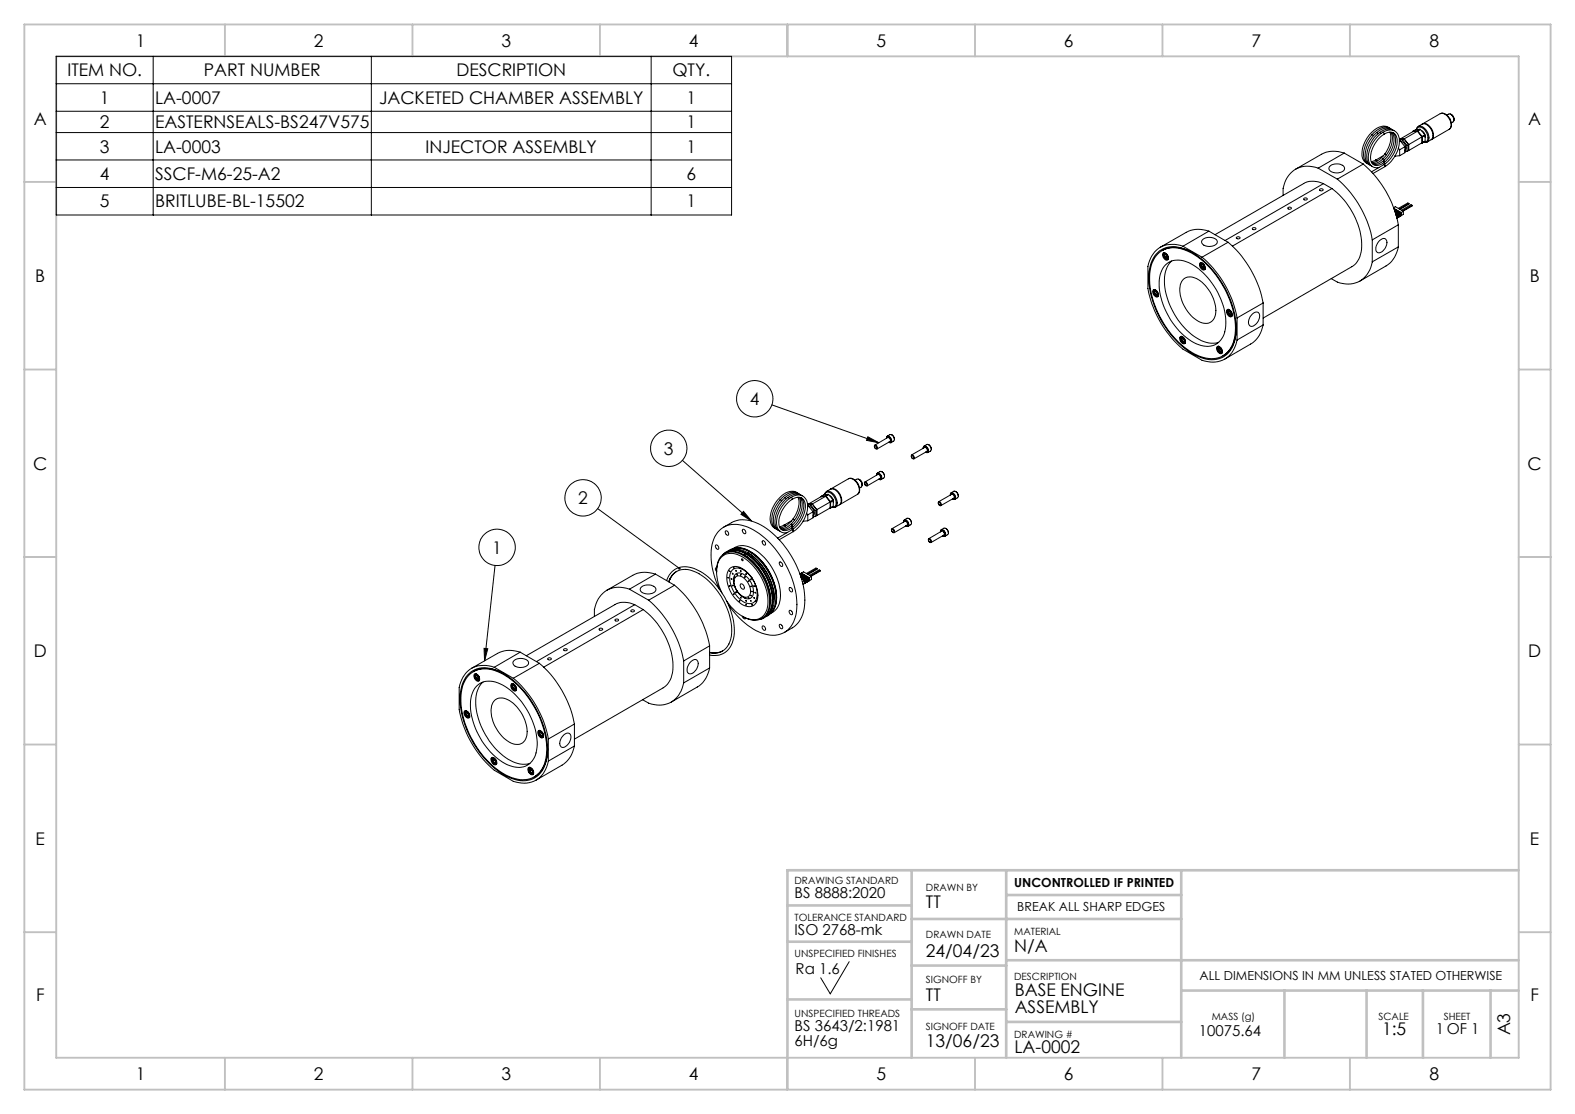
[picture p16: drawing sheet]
<svg xmlns="http://www.w3.org/2000/svg" width="841mm" height="595mm" viewBox="0 0 841 595" stroke-linecap="round" stroke-linejoin="round" font-family="sans-serif">
<defs><g id="words">
<g font-size="9.3">
<text x="73" y="25">1</text>
<text x="168" y="25">2</text>
<text x="268" y="25">3</text>
<text x="368" y="25">4</text>
<text x="468" y="25">5</text>
<text x="568" y="25">6</text>
<text x="668" y="25">7</text>
<text x="763" y="25">8</text>
<text x="36" y="41">ITEM NO.</text>
<text x="109" y="41">PART NUMBER</text>
<text x="244" y="41">DESCRIPTION</text>
<text x="359" y="41">QTY.</text>
<text x="53" y="55">1</text>
<text x="83" y="55">LA-0007</text>
<text x="202" y="55">JACKETED CHAMBER ASSEMBLY</text>
<text x="367" y="55">1</text>
<text x="18" y="67">A</text>
<text x="53" y="68">2</text>
<text x="83" y="68">EASTERNSEALS-BS247V575</text>
<text x="367" y="68">1</text>
<text x="816" y="67">A</text>
<text x="53" y="81">3</text>
<text x="83" y="81">LA-0003</text>
<text x="227" y="81">INJECTOR ASSEMBLY</text>
<text x="367" y="81">1</text>
<text x="53" y="96">4</text>
<text x="83" y="96">SSCF-M6-25-A2</text>
<text x="367" y="96">6</text>
<text x="53" y="111">5</text>
<text x="83" y="111">BRITLUBE-BL-15502</text>
<text x="367" y="111">1</text>
<text x="19" y="151">B</text>
<text x="817" y="151">B</text>
<text x="400" y="216">4</text>
<text x="355" y="243">3</text>
<text x="18" y="251">C</text>
<text x="816" y="251">C</text>
<text x="309" y="269">2</text>
<text x="263" y="296">1</text>
<text x="18" y="351">D</text>
<text x="816" y="351">D</text>
<text x="19" y="451">E</text>
<text x="817" y="451">E</text>
<text x="494" y="485">TT</text>
<text x="542" y="508">N/A</text>
<text x="494" y="511">24/04/23</text>
<text x="542" y="532">BASE ENGINE</text>
<text x="19" y="534">F</text>
<text x="494" y="534">TT</text>
<text x="817" y="534">F</text>
<text x="542" y="541">ASSEMBLY</text>
<text x="738" y="552">1:5</text>
<text x="806" y="553" transform="rotate(-90 806 553)">A3</text>
<text x="494" y="559">13/06/23</text>
<text x="542" y="562">LA-0002</text>
<text x="73" y="577">1</text>
<text x="168" y="577">2</text>
<text x="268" y="577">3</text>
<text x="368" y="577">4</text>
<text x="468" y="577">5</text>
<text x="568" y="577">6</text>
<text x="668" y="577">7</text>
<text x="763" y="577">8</text>
</g>
<g font-size="8">
<text x="424" y="479">BS 8888:2020</text>
<text x="424" y="499">ISO 2768-mk</text>
<text x="425" y="520">Ra 1.6</text>
<text x="424" y="550">BS 3643/2:1981</text>
<text x="767" y="552">1 OF 1</text>
<text x="640" y="553">10075.64</text>
<text x="424" y="558">6H/6g</text>
</g>
<g font-size="6.7">
<text x="542" y="474">UNCONTROLLED IF PRINTED</text>
<text x="543" y="486">BREAK ALL SHARP EDGES</text>
<text x="640" y="523">ALL DIMENSIONS IN MM UNLESS STATED OTHERWISE</text>
</g>
<g font-size="5.3">
<text x="424" y="472">DRAWING STANDARD</text>
<text x="494" y="476">DRAWN BY</text>
<text x="424" y="492">TOLERANCE STANDARD</text>
<text x="494" y="501">DRAWN DATE</text>
<text x="542" y="499">MATERIAL</text>
<text x="424" y="511">UNSPECIFIED FINISHES</text>
<text x="494" y="525">SIGNOFF BY</text>
<text x="542" y="523">DESCRIPTION</text>
<text x="424" y="543">UNSPECIFIED THREADS</text>
<text x="647" y="545">MASS (g)</text>
<text x="736" y="545">SCALE</text>
<text x="771" y="545">SHEET</text>
<text x="494" y="550">SIGNOFF DATE</text>
<text x="542" y="554">DRAWING #</text>
</g>
</g></defs>
<g fill="none" stroke="#c0c0c0" stroke-width="1">
<path d="M13 13h815v569h-815zM120 13v17M220 13v17M320 13v17M420 13v17M521 13v17M621 13v17M721 13v17M30 30h781v535h-781zM13 97h17M811 97h17M13 197h17"/>
<path d="M811 197h17M13 297h17M811 297h17M13 397h17M811 397h17M13 498h17M811 498h17M120 565v17M220 565v17M320 565v17M420 565v17M521 565v17"/>
<path d="M621 565v17M721 565v17"/>
</g>
<g fill="none" stroke="#c0c0c0" stroke-width="1.4">
<path d="M487 465v100M537 465v100M537 478h94M631 465v100M811 465h-391v100M420 483h67M487 491h144M420 503h67M487 515h50M537 513h274M420 534h67M487 539h50"/>
<path d="M631 529h180M686 529v36M730 529v36M760 529v36M796 529v36M537 546h94"/>
</g>
<g fill="none" stroke="#000" stroke-width=".53">
<path d="M30 30h361v85h-361zM82 30v85M198 30v85M348 30v85M30 45h361M30 59h361M30 71h361M733 72a12 12 0 0 0-3 15l1 1M733 72h.1M735 71a14 14 0 0 0-5 16l2 1M735 71h1M737 71a15 15 0 0 0-6 16l2 2"/>
<path d="M737 71h.1M738 71a15 15 0 0 0-7 17 4 4 0 0 0 5 1M738 71a6 6 0 0 1 7-1 6 6 0 0 1 2 7 18 18 0 0 1-7 12M738 71l1 1M739 72a13 13 0 0 0-6 15 4 4 0 0 0 6 0M739 72a4 4 0 0 1 5-1 4 4 0 0 1 2 5 16 16 0 0 1-7 12M742 68a7 7 0 0 0-10 3 13 13 0 0 0-3 15l1 1M742 71a12 12 0 0 1-3 11M742 69a8 8 0 0 0-9 3M743 71a13 13 0 0 1-5 14M743 71a11 11 0 0 1-2 13l-2 2M743 69a7 7 0 0 0-8 2"/>
<path d="M744 71a10 10 0 0 1-2 12l-3 4M744 70a6 6 0 0 0-7 1M747 79v1M747 80v3M747 74h.1M748 75l-1 1M748 75l2 3M748 75h-1M748 76a3 3 0 0 1 2 4M749 75h-2M749 75l2 3M750 74l-1 1"/>
<path d="M750 74l2 3M750 74h-3M750 78l-3 2M750 78v4l-3 1M751 78v3M752 77l-1 1M752 77v3M754 70l-7 4M754 70h.1M755 70h-1M756 69a2.3 2.3 0 0 1 2-2 2.3 2.3 0 0 1 3 2 5 5 0 0 1 1 7h-2M756 69a2.4 2.4 0 0 1 3-1 2.4 2.4 0 0 1 2 2 4 4 0 0 1 0 6h-1"/>
<path d="M757 70l-7 4M757 70l2 3M757 70h-3M757 70h-2M757 70h.1M757 68l2-2a6 6 0 0 1 5 9l-2 1M758 69h.1M758 69h-2l-1 1M758 69l-1 1M758 69l3 3M759 70a4 4 0 0 1 2 3M759 73l-7 4"/>
<path d="M759 73v3M759 73h1M760 73v3M760 76h-1M761 72h.1M761 72l-2 1M761 72v3M761 75l-9 5M761 75l-1 1M761 72l-1 1M769 61a5 5 0 0 1 5 2 5 5 0 0 1 0 6M769 61l-9 5a6 6 0 0 1 5 7l-1 2"/>
<path d="M769 61a6 6 0 0 1 5 8M773 61a2.4 2.4 0 0 1 3 1 2.4 2.4 0 0 1-1 4M774 69l-10 5M774 61a2.8 2.8 0 0 1 2 3M775 61l1 1v2M776 64h.1M30 85h361M704 90a13 13 0 0 0-19 14M704 90l10 6M707 98a12 12 0 0 0-11 0l-47 27M707 98l-53 30M707 98l4 3"/>
<path d="M710 89a5 5 0 0 1 8 1 5 5 0 0 1-8 0zM714 96a57 57 0 0 1 19 32M718 82a15 15 0 0 0-12 0l-14 8M718 82l-14 8M718 82l10 6M728 88a56 56 0 0 1 19 32M728 88l-14 8M735 85l-3 1M735 85v1M738 85a7 7 0 0 1-5 2M738 85h1M739 86l-3 2h-3"/>
<path d="M739 86h.1M739 83l-4 2M739 87h1M739 88l1 1M739 88l-7 4M739 82a10 10 0 0 1-7 5M739 82l1 1M740 89l-7 4M747 83h-2M750 80h.1M751 81h-1M752 80l-1 1"/>
<path d="M30 100h361M688 111a.9 .9 0 0 1 1 0 .9 .9 0 0 1 0 1h-1zM696 106a.9 .9 0 0 1 1 0 .9 .9 0 0 1 1 1h-1zM705 101a.9 .9 0 0 1 1 0 .9 .9 0 0 1 0 1h-1zM711 101a38 38 0 0 1 15 35l-1 3-2 3-49 28M711 101l-53 30M744 111l1-1 4 3M744 111l4 2M744 112l4 2M745 112l3 2M745 112l2 2M745 113l2 1"/>
<path d="M745 114h2M745 114l1 1M746 115h.1M746 115v1M746 116h.1M746 116h1M746 115l-1-1 1 1M747 114v2M747 114h.1M747 116h.1M747 115h.1M747 115h1"/>
<path d="M748 114v1M748 114h.1M748 115h.1M748 113v2M749 113h-1M749 113v1l-1 1M752 109v-1l-5 3M752 109l-5 3M752 109l-4 3M754 110l-5 3M754 110l-1-1-5 3M617 136a14 14 0 0 1 18-2 49 49 0 0 1 25 46 13 13 0 0 1-20 10 49 49 0 0 1-26-47l1-4z"/>
<path d="M618 136a14 14 0 0 1 18-1 49 49 0 0 1 23 45 13 13 0 0 1-19 10 49 49 0 0 1-26-45l1-5zM621 134a15 15 0 0 1 16 1M621 135a2.4 2.4 0 0 1 2 1 2.4 2.4 0 0 1 0 3 2.7 2.7 0 0 1-2-4zM621 135a1.8 1.8 0 0 1 2 1 1.8 1.8 0 0 1 0 2 2.4 2.4 0 0 1-2-3zM622 136v1M622 135h.1M622 137l1 1M622 135l-1 1M622 136h.1M622 136l1 2M622 136h1M623 136h.1"/>
<path d="M623 136v1M623 136l-1 1M623 138h.1M623 137v1M624 138h-2M624 138v1M626 139a18 18 0 0 0-3 20 35 35 0 0 0 23 24h5M632 131a13 13 0 0 0-19 11v12a56 56 0 0 0 19 32l10 6a13 13 0 0 0 19-10M632 131l10 6M642 137a56 56 0 0 1 19 33M642 128a5 5 0 0 1 8 1 5 5 0 0 1-4 3 5 5 0 0 1-4-3zM646 123a15 15 0 0 0-13 1l-13 8"/>
<path d="M646 123l-14 8M646 123l10 6M656 129a57 57 0 0 1 18 33M656 129l-14 8M660 127a.9 .9 0 0 1 1-1 .9 .9 0 0 1 1 1h-1zM669 122h2a.9 .9 0 0 1-1 1 .9 .9 0 0 1-1-1zM733 140a13 13 0 0 1-22 9M733 128v12M737 128a2.2 2.2 0 0 1 3 0 2.2 2.2 0 0 1 0 3 4 4 0 0 1-5 3 5 5 0 0 1 2-6zM747 132a15 15 0 0 1-7 10l-14 8M747 120v12M747 120l-14 8"/>
<path d="M747 132l-14 8M616 155a2.2 2.2 0 0 1 2 1 2.2 2.2 0 0 1 0 3 2.9 2.9 0 0 1-2-4zM616 155a1.9 1.9 0 0 1 2 1 1.9 1.9 0 0 1 0 2h-1a2.3 2.3 0 0 1-1-3zM616 156l1 1M617 157v1M617 155h-1M617 155l-1 1M617 156l1 1M617 156h-1M617 156h.1M617 158h1M618 156h.1"/>
<path d="M618 156l-1 1M618 157l-1 1M618 157h.1M622 141a12 12 0 0 1 17 2 38 38 0 0 1 15 34 10 10 0 0 1-15 7 38 38 0 0 1-20-36l1-4zM632 149a8 8 0 0 1 11 3 18 18 0 0 1 5 18 6 6 0 0 1-10 0 18 18 0 0 1-7-20zM641 140a2.2 2.2 0 0 1 2 2 2.2 2.2 0 0 1 0 2 2.8 2.8 0 0 1-2-4zM641 141a1.8 1.8 0 0 1 2 1 1.8 1.8 0 0 1 0 2h-1a2.3 2.3 0 0 1-1-3zM641 141l1 1M641 140h.1M642 142v1M642 140l-1 1M642 141l1 2"/>
<path d="M642 141h-1M642 141h.1M642 144h.1M643 142h.1M643 142h-1M643 143h-1M643 142v1M643 144h.1M644 144h-2M630 180a2.2 2.2 0 0 1 3 1 2.2 2.2 0 0 1-1 3 3 3 0 0 1-2-4zM631 180a1.9 1.9 0 0 1 2 1 1.9 1.9 0 0 1-1 2 2.2 2.2 0 0 1-1-3zM631 180l-1 1"/>
<path d="M655 165a2.4 2.4 0 0 1 3 2 2.4 2.4 0 0 1-1 2 2.7 2.7 0 0 1-2-4zM655 166a1.6 1.6 0 0 1 3 1 1.6 1.6 0 0 1-1 2 2.5 2.5 0 0 1-2-3zM656 166v1M656 165h.1M656 167l1 1M656 165l-1 1M656 166l1 2M656 166h.1M656 166h1M657 166v1M657 167h.1M657 167h-1"/>
<path d="M657 168h.1M657 167v1M658 168l-1 1M658 169h.1M660 175a16 16 0 0 1-7 15M661 170v12M669 168a2.2 2.2 0 0 1 3-1 2.2 2.2 0 0 1 0 3 4 4 0 0 1-5 4 5 5 0 0 1 2-6zM674 173a14 14 0 0 1-6 11l-14 8M674 162l-13 8M674 173l-13 9M674 162v11M631 181v1"/>
<path d="M631 182l1 1M631 180l1 2M631 180v1M631 180l1 1M632 183h1M632 181h.1M632 181l-1 1M632 182v1M632 182h.1M650 185a2.2 2.2 0 0 1 2 1 2.2 2.2 0 0 1 0 3 3 3 0 0 1-2-4zM650 185a1.8 1.8 0 0 1 2 1 1.8 1.8 0 0 1 0 2 2.3 2.3 0 0 1-2-3zM651 186v1"/>
<path d="M651 187v1M651 185h-1M651 185l-1 1M651 186h1M651 186h.1M652 186h.1M652 186v1M652 186l-1 1M652 186v2M652 188h-1M652 187v1M652 187l-1 1"/>
<path d="M653 188h-2M653 188h-1M412 216l57 20M463 233l6 3-6-1zM467 238h1v1a.8 .8 0 0 1-1 0 .8 .8 0 0 1 0-1zM467 238h1a1.1 1.1 0 0 1 0 1 1.1 1.1 0 0 1 0 1l-1-1zM467 238l7-4h1v2l-7 4M474 233l1-1a2.3 2.3 0 0 1 2 4h-1M475 236a1.1 1.1 0 0 0 1 0 1.1 1.1 0 0 0 0-2 1.1 1.1 0 0 0-1-1 1.1 1.1 0 0 0-2 1 1.1 1.1 0 0 1 1-1 1.1 1.1 0 0 1 2 1 1.3 1.3 0 0 1 0 1 1.3 1.3 0 0 1-1 1M476 232l2 3M493 239a1.4 1.4 0 0 1 2 0 1.4 1.4 0 0 1 1 1l-1 1h-1a1.2 1.2 0 0 0 2 0 1.2 1.2 0 0 0 0-2 1.3 1.3 0 0 0-2-1 1.3 1.3 0 0 0-1 1M493 238l2-1a2.3 2.3 0 0 1 2 4l-2 1"/>
<path d="M496 237l1 3M364 246l37 32M453 256a5 5 0 0 1 5 2 5 5 0 0 1 0 6M453 256l-9 5a5 5 0 0 1 5 3 5 5 0 0 1-1 5l10-5M453 256a6 6 0 0 1 5 8M457 256a2.4 2.4 0 0 1 3 1 2.4 2.4 0 0 1-1 4M458 256h1a2.8 2.8 0 0 1 1 3M459 256l1 1v2M460 259h.1M462 258h1v1h-1zM462 257a1.1 1.1 0 0 1 1 1 1.1 1.1 0 0 1 0 1l-1-1zM462 257l7-4 1 1v1l-7 4"/>
<path d="M468 254a1.2 1.2 0 0 1 1-2 1.2 1.2 0 0 1 1 2 1.3 1.3 0 0 1 1 1 1.3 1.3 0 0 1-2 1M468 254a1.1 1.1 0 0 1 1-1 1.1 1.1 0 0 1 1 1 1 1 0 0 1 1 1 1.1 1.1 0 0 1-2 1M468 253l2-1a2.3 2.3 0 0 1 2 3l-2 1M471 252l1 1v1M487 243l1 1a.8 .8 0 0 1-1 0 .8 .8 0 0 1 0-1zM487 243a1.1 1.1 0 0 1 1 1 1.1 1.1 0 0 1 0 1l-1-1zM487 243l7-4a1.5 1.5 0 0 1 1 2l-7 4M319 272l44 31M397 273l4 5-5-3zM417 267a13 13 0 0 0-4 14l2 2M417 267h.1M419 266a14 14 0 0 0-5 16l2 1"/>
<path d="M419 266h1M421 266a16 16 0 0 0-7 15l2 3M421 266h.1M422 266a15 15 0 0 0-6 16 4 4 0 0 0 4 2M422 266a6 6 0 0 1 7-1 6 6 0 0 1 2 7 18 18 0 0 1-7 12M422 266l1 1M422 280a7 7 0 0 1-5 2M422 280h1M423 278l-4 2M423 267a13 13 0 0 0-6 15 4 4 0 0 0 6 0M423 267a4 4 0 0 1 6-1 4 4 0 0 1 1 6 17 17 0 0 1-7 11M423 277a10 10 0 0 1-7 5"/>
<path d="M423 277l1 1M426 263a8 8 0 0 0-11 4 13 13 0 0 0-2 14l1 1M426 265a13 13 0 0 1-3 12M427 264a8 8 0 0 0-10 3M427 265a13 13 0 0 1-5 15M427 266a13 13 0 0 1-4 15M428 264a6 6 0 0 0-9 2M428 266a9 9 0 0 1-1 10l-4 6M428 265a6 6 0 0 0-7 1M431 274v1M431 275v3M431 278h-2"/>
<path d="M431 269h.1M432 270l-1 1M432 270l2 3M432 270h-1M432 270a3 3 0 0 1 2 5M433 270l2 3M433 270h-2M434 269l-1 1M434 269l2 3M434 269h-3M434 275h.1M434 273l-3 2"/>
<path d="M434 273v3l-3 2M435 273v3M435 276h-1M436 272l-1 1M436 275l-1 1M436 272v3M438 265l-7 4M438 265h.1M439 265h-1M440 264a2.3 2.3 0 0 1 2-2 2.3 2.3 0 0 1 3 2 5 5 0 0 1 1 7h-2M440 264a2.4 2.4 0 0 1 3-1 2.4 2.4 0 0 1 2 1 4 4 0 0 1 0 7h-1M441 265h-2"/>
<path d="M441 265h.1M441 265l-7 4M441 265l2 3M441 265h-3M441 262l2-1a6 6 0 0 1 5 8l-2 2M442 264h.1M442 264l-3 1M442 264l-1 1M442 264l3 3M443 265a3 3 0 0 1 2 3M443 268l-7 4M443 268v3l-7 4"/>
<path d="M443 268h1M443 271h.1M444 268v3M444 271h-1M445 267h.1M445 267l-2 1M445 270l-2 1M445 267v3M445 270h.1M445 270l-1 1M445 267l-1 1M483 278l1-1a2.3 2.3 0 0 1 3 2"/>
<path d="M485 277l2 2M487 279l-1 1-1 1M501 268l1 1v1l-1-1zM501 268h1a1.1 1.1 0 0 1 1 1 1.1 1.1 0 0 1-1 1l-1-1zM501 268l7-4 1 1v1l-7 4M508 263l1-1a2.3 2.3 0 0 1 2 4l-1 1M509 266v1a1.6 1.6 0 0 0 1-3 1.5 1.5 0 0 0-3 0 1.1 1.1 0 0 1 1-1 1.1 1.1 0 0 1 2 1 1.3 1.3 0 0 1 1 2 1.3 1.3 0 0 1-2 0M509 266h.1M510 262h.1M510 262l2 3M382 291a1.2 1.2 0 0 1 2 1 1.2 1.2 0 0 1-1 1l-1-1zM386 296a10 10 0 0 1 14 1 29 29 0 0 1 12 28 8 8 0 0 1-6 6"/>
<path d="M386 281l5-2a18 18 0 0 1 18 3 49 49 0 0 1 20 43 14 14 0 0 1-6 10l-4 3M387 296a12 12 0 0 1 14 3 28 28 0 0 1 9 27l-1 3-2 1M387 283a1.2 1.2 0 0 1 2 1 1.2 1.2 0 0 1-1 2l-1-1zM389 294a12 12 0 0 1 15 4 29 29 0 0 1 10 26 8 8 0 0 1-5 5M390 294a13 13 0 0 1 14 5 28 28 0 0 1 8 26l-2 4M391 294a20 20 0 0 1 17 11 22 22 0 0 1 3 22l-1 1M391 293a11 11 0 0 1 15 2 29 29 0 0 1 10 28l-2 2-3 3M392 294a23 23 0 0 1 18 16 20 20 0 0 1 1 17M393 293a20 20 0 0 1 17 11 22 22 0 0 1 3 22l-1 1M394 293a24 24 0 0 1 19 17 19 19 0 0 1 0 16M397 283a1.2 1.2 0 0 1 1 0 1.2 1.2 0 0 1-1 2l-1-1zM397 296h.1"/>
<path d="M397 296a31 31 0 0 1 14 25M399 295a32 32 0 0 1 14 25M407 289a1.2 1.2 0 0 1 2 0 1.2 1.2 0 0 1-1 2l-1-1zM419 280l-3 1M419 280v1M423 281l-3 2h-3M423 281h.1M423 282h1M423 283l1 1M423 283l-8 4M424 284l-8 4M476 282a1.1 1.1 0 0 1 2 1 1.1 1.1 0 0 1-1 1l-1-1z"/>
<path d="M476 283h1v1h-1zM476 282l7-4 1 1v1l-7 4M484 281a1.3 1.3 0 0 0 1-1 1.3 1.3 0 0 0-1-2h-1l-1 1a1.4 1.4 0 0 1 2-2 1.2 1.2 0 0 1 1 2 1.2 1.2 0 0 1 0 1 1.2 1.2 0 0 1-1 1M484 281h.1M496 288l1 1a.8 .8 0 0 1-1 0 .8 .8 0 0 1 0-1zM496 288a1.1 1.1 0 0 1 1 0 1.1 1.1 0 0 1 0 2l-1-2zM496 288l7-4h1v2l-7 4M502 284a1.1 1.1 0 0 1 1-1 1.1 1.1 0 0 1 1 1 1.4 1.4 0 0 1 1 1 1.4 1.4 0 0 1-1 1h-1a1.1 1.1 0 0 0 2 0 1.1 1.1 0 0 0-1-2 1.1 1.1 0 0 0-1-1 1.1 1.1 0 0 0-1 1M505 282l1 1M506 283l-2-1-1 1M506 283v2l-1 1M506 283v2"/>
<path d="M264 302l-5 51M336 315a13 13 0 0 0-19 14M336 315l10 5M342 313a5 5 0 0 1 8 2 5 5 0 0 1-8 0zM350 306a15 15 0 0 0-12 1l-14 8M350 306l-14 9M350 306l10 6M356 310a11 11 0 0 1 17-5 38 38 0 0 1 19 36 10 10 0 0 1-13 9M358 308v1M360 312a56 56 0 0 1 19 33M360 312l-14 8M361 305l-2 2-2 4"/>
<path d="M366 304a27 27 0 0 1 19 15 28 28 0 0 1 4 25 9 9 0 0 1-10 5M366 304a9 9 0 0 0-9 7M383 305a9 9 0 0 1 4-9 9 9 0 0 1 10 1 30 30 0 0 1 13 28 8 8 0 0 1-13 4h-1a1.1 1.1 0 0 0 1 1 1.1 1.1 0 0 0 1 0M383 305a26 26 0 0 0 2 12M383 305a8 8 0 0 1 3-9 8 8 0 0 1 10 1 29 29 0 0 1 13 28 8 8 0 0 1-12 4 24 24 0 0 1-9-8M383 303a1 1 0 0 0-1 1 1 1 0 0 0 1 1M384 315a35 35 0 0 1-2-29 13 13 0 0 1 17-5 48 48 0 0 1 26 47 13 13 0 0 1-20 9 42 42 0 0 1-16-14M390 304a7 7 0 0 1 9 2 14 14 0 0 1 4 16 6 6 0 0 1-9-1 15 15 0 0 1-5-17zM391 312v1zM391 306h.1M391 304a7 7 0 0 1 10 4 12 12 0 0 1 2 13 6 6 0 0 1-9-2 13 13 0 0 1-3-14zM392 303h.1"/>
<path d="M392 310h.1M392 313h.1M392 308h.1M393 308a5 5 0 0 1 7 3 4 4 0 0 1-2 8 8 8 0 0 1-5-11zM393 306a6 6 0 0 1 8 4 6 6 0 0 1-1 10 10 10 0 0 1-8-13zM393 316h.1M394 316h.1M394 307h.1M395 303h.1M396 318h.1M396 312a1.6 1.6 0 0 1 1 1 1.6 1.6 0 0 1 0 2 2 2 0 0 1-1-3zM398 319h.1"/>
<path d="M398 305h.1M402 309h.1M403 313h.1M403 316l1 1zM404 313h.1M404 317v1M413 320h.1M416 300h1a1.1 1.1 0 0 1 1 1 1.1 1.1 0 0 1-1 1l-1-1zM422 314a1.2 1.2 0 0 1 1 0 1.2 1.2 0 0 1-1 2l-1-1zM427 306l4 3M427 307l4 2M427 306l5 3"/>
<path d="M427 306v1M428 307h.1M428 308l2 1M428 307l3 2M428 308l2 2M428 306h.1M428 306l4 2M428 306l1-1 4 3M428 310h1M429 310v1M430 310h-1M430 310l-2-1 2 1"/>
<path d="M430 310v2h-1M430 311h.1M430 310h.1M430 310v1M430 309v2M430 309v1M431 309h-1M431 311h.1M431 309h.1M431 310h.1M431 309l-1 2M431 309v2"/>
<path d="M431 310h1M432 309v1M432 309h.1M432 310h.1M432 308v2M432 308v1M433 308h-1M433 308v1l-1 1M436 304l-5 3M436 304v-1l-5 3M436 304l-5 2M438 305l-1-1-5 3"/>
<path d="M438 305l-5 2M438 305l-5 3M320 336a.9 .9 0 0 1 1-1 .9 .9 0 0 1 1 1h-2zM328 331h2a.8 .8 0 0 1-1 1 .8 .8 0 0 1-1-1zM337 326a.9 .9 0 0 1 1-1 .9 .9 0 0 1 1 1l-2 1zM339 323a12 12 0 0 0-11 0l-47 27M339 323l-53 30M339 323l4 2M343 325a38 38 0 0 1 16 36l-2 4-3 2-47 28M343 325l-53 31M346 320a57 57 0 0 1 19 33M398 320l1 1z"/>
<path d="M401 321h.1M404 321h.1M407 334a1.2 1.2 0 0 1 2 1 1.2 1.2 0 0 1-1 2l-1-2zM416 333h1a1.1 1.1 0 0 1 1 1 1.1 1.1 0 0 1-1 2l-1-1zM421 326a1.2 1.2 0 0 1 2 1 1.2 1.2 0 0 1 0 1l-1-1zM250 360a15 15 0 0 1 19 0 50 50 0 0 1 23 45 13 13 0 0 1-20 10 49 49 0 0 1-26-47l1-4zM253 359a16 16 0 0 1 16 1M253 360a2.2 2.2 0 0 1 3 1 2.2 2.2 0 0 1-1 3 2.9 2.9 0 0 1-2-4zM254 360h.1M254 360l-1 1M258 346h2l-1 7zM264 356a13 13 0 0 0-19 11v12a56 56 0 0 0 19 32l10 6a13 13 0 0 0 19-11"/>
<path d="M264 356l10 6M274 353a5 5 0 0 1 8 1 5 5 0 0 1-4 2 5 5 0 0 1-4-2zM278 348a15 15 0 0 0-12 1l-14 8M278 348l-14 8M278 348l10 6M288 354a57 57 0 0 1 19 33M288 354l-14 8M293 351a.9 .9 0 0 1 1 0 .9 .9 0 0 1 0 1h-1zM301 347h2a.9 .9 0 0 1-1 0 .9 .9 0 0 1-1 0zM365 353v12M369 354a2.2 2.2 0 0 1 2-2 2.2 2.2 0 0 1 2 2 5 5 0 0 1-5 6 4 4 0 0 1 1-6zM379 357a15 15 0 0 1-7 10l-14 8"/>
<path d="M379 345l-14 8M379 357l-14 8M379 345v12M380 348l1 1M386 347l-3 1h-4M248 380a2.2 2.2 0 0 1 2 1 2.2 2.2 0 0 1 0 2 2.9 2.9 0 0 1-2-3zM248 380a1.7 1.7 0 0 1 2 1 1.7 1.7 0 0 1 0 2 2.5 2.5 0 0 1-2-3zM249 379l-1 2M250 360a15 15 0 0 1 19 0 49 49 0 0 1 23 45 13 13 0 0 1-20 10 49 49 0 0 1-26-46l2-4zM253 361h.1M254 360a1.8 1.8 0 0 1 2 1 1.8 1.8 0 0 1-1 2 2.4 2.4 0 0 1-1-3zM254 361v1"/>
<path d="M254 362l1 1M255 361h-1M255 361l1 1M255 361h.1M255 366a12 12 0 0 1 16 1 38 38 0 0 1 16 34 10 10 0 0 1-16 7 38 38 0 0 1-20-35l2-4zM255 361v1M255 361l-1 1M256 362l-1 1M256 362h.1M256 363h-1M256 363h.1M258 364a18 18 0 0 0-3 18 36 36 0 0 0 21 26h4h3"/>
<path d="M264 374a8 8 0 0 1 11 2 18 18 0 0 1 6 19 6 6 0 0 1-11 0 18 18 0 0 1-7-20zM273 365a2.2 2.2 0 0 1 2 1 2.2 2.2 0 0 1 0 3 2.8 2.8 0 0 1-2-4zM273 365a1.8 1.8 0 0 1 2 1 1.8 1.8 0 0 1 0 3v-1a2.3 2.3 0 0 1-2-3zM274 365l-1 1M274 366v1M274 367l1 1M274 362a56 56 0 0 1 19 33M274 366l1 2M274 366h.1M275 366v1M275 367h.1M275 367h-1"/>
<path d="M275 368h.1M275 367v1M276 368h-2M276 368v1M365 365a13 13 0 0 1-22 9M249 381v1M249 382h1M249 380l1 2M249 380v1M249 380h1M249 383h2M250 381h.1"/>
<path d="M250 381l-1 1M250 382h.1M288 390a2.4 2.4 0 0 1 2 1 2.4 2.4 0 0 1-1 3 2.7 2.7 0 0 1-1-4zM288 390a1.9 1.9 0 0 1 2 1 1.9 1.9 0 0 1-1 3 2.3 2.3 0 0 1-1-4zM288 390v1M288 391v1M288 392l1 1M289 391l1 2M289 391h-1M289 391h.1M289 391v1M289 392h.1"/>
<path d="M289 392h-1M290 393h-1M290 392v1M290 393v1M292 400a16 16 0 0 1-7 15M293 395v11M301 392a2.2 2.2 0 0 1 3 0 2.2 2.2 0 0 1 1 3 4 4 0 0 1-6 3 5 5 0 0 1 2-6zM307 398a15 15 0 0 1-7 11l-14 7M307 387l-14 8M307 398l-14 8M307 387v11M262 405a2.2 2.2 0 0 1 3 1 2.2 2.2 0 0 1-1 2 3 3 0 0 1-2-3z"/>
<path d="M263 405a1.6 1.6 0 0 1 2 1 1.6 1.6 0 0 1-1 2 2.4 2.4 0 0 1-1-3zM263 404v2M263 406v1M263 404h.1M263 407h1M264 405l1 2M264 405l-1 1M264 405h.1M264 408h1M264 406h1M264 406h.1M264 406l-1 1"/>
<path d="M265 407h-1M265 407h.1M282 410a2.2 2.2 0 0 1 3 1 2.2 2.2 0 0 1-1 3 3 3 0 0 1-2-4zM283 410a1.8 1.8 0 0 1 1 1 1.8 1.8 0 0 1 0 2 2.3 2.3 0 0 1-1-3zM283 410l-1 1M283 411v1M283 412l1 1M283 411l1 1M283 411h.1M283 411h1M284 413h.1M284 413h1"/>
<path d="M284 411h.1M284 411l-1 1M284 412v1M284 412h.1M453 513l-10 18-5-9"/>
<circle cx="403" cy="213" r="10"/>
<circle cx="357" cy="239" r="10"/>
<circle cx="311" cy="266" r="10"/>
<circle cx="265" cy="292" r="10"/>
<circle cx="396" cy="299" r=".5"/>
<circle cx="389" cy="308" r=".2"/>
<circle cx="390" cy="305" r=".2"/>
<circle cx="390" cy="313" r=".2"/>
<circle cx="391" cy="309" r=".2"/>
<circle cx="392" cy="317" r=".2"/>
<circle cx="393" cy="305" r=".2"/>
<circle cx="395" cy="305" r=".2"/>
<circle cx="396" cy="319" r=".2"/>
<circle cx="396" cy="307" r=".2"/>
<circle cx="398" cy="308" r=".2"/>
<circle cx="398" cy="306" r=".3"/>
<circle cx="400" cy="310" r=".2"/>
<circle cx="400" cy="319" r=".2"/>
<circle cx="401" cy="309" r=".2"/>
<circle cx="401" cy="318" r=".2"/>
<circle cx="401" cy="313" r=".2"/>
<circle cx="402" cy="316" r=".2"/>
<circle cx="403" cy="319" r=".2"/>
<circle cx="395" cy="321" r=".2"/>
<circle cx="398" cy="323" r=".2"/>
<circle cx="402" cy="323" r=".2"/>
</g>
<path d="M463 233l6 3-6-1zM397 273l4 5-5-3zM362 303v1h1v-1v1v-1zM258 346h2l-1 7z" fill="#000"/>
<use href="#words"/>
</svg>
